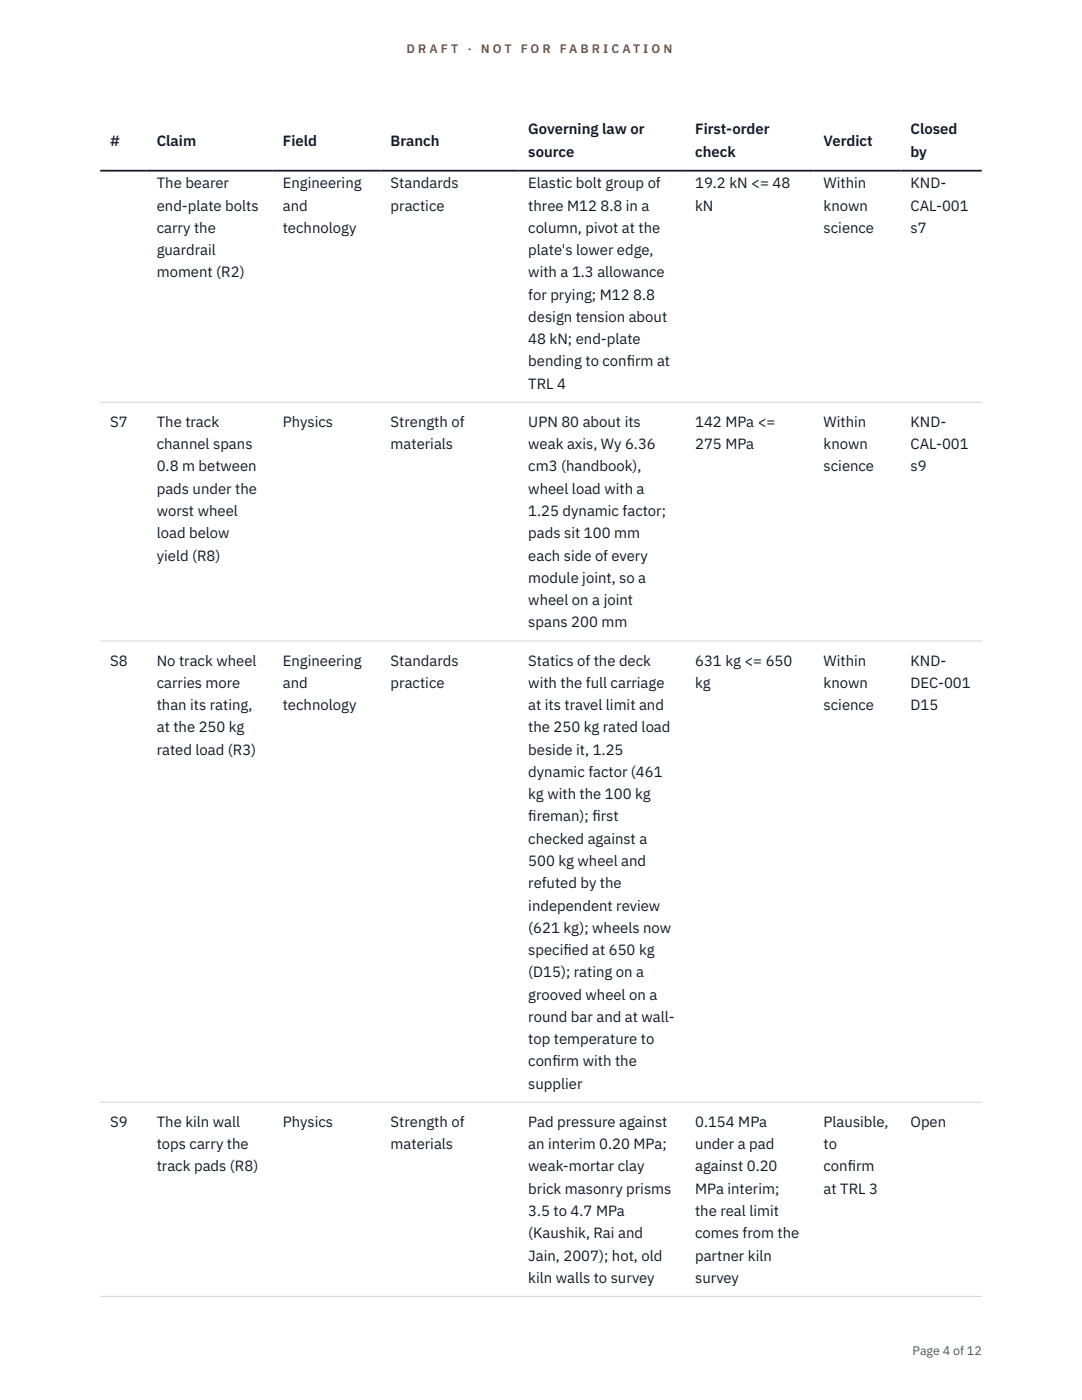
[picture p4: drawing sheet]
<svg xmlns="http://www.w3.org/2000/svg" width="216mm" height="279mm" viewBox="0 0 216 279" stroke-linecap="round" stroke-linejoin="round" font-family="sans-serif">
<defs><g id="words">
<g font-size="3" fill="#111827">
<text x="22" y="29.1">#</text>
<text x="31.3" y="29.1">Claim</text>
<text x="56.4" y="29.1">Field</text>
<text x="78" y="29.1">Branch</text>
<text x="105.4" y="26.8">Governing law or</text>
<text x="138.7" y="26.8">First-order</text>
<text x="164.3" y="29.1">Verdict</text>
<text x="181.7" y="26.8">Closed</text>
<text x="105.4" y="31.3">source</text>
<text x="138.7" y="31.3">check</text>
<text x="181.7" y="31.3">by</text>
<text x="31.3" y="37.6">The bearer</text>
<text x="56.4" y="37.6">Engineering</text>
<text x="78" y="37.6">Standards</text>
<text x="105.4" y="37.6">Elastic bolt group of</text>
<text x="138.7" y="37.6">19.2 kN &lt;= 48</text>
<text x="164.3" y="37.6">Within</text>
<text x="181.7" y="37.6">KND-</text>
<text x="31.3" y="42">end-plate bolts</text>
<text x="31.3" y="46.5">carry the</text>
<text x="56.4" y="42">and</text>
<text x="56.4" y="46.5">technology</text>
<text x="78" y="42">practice</text>
<text x="105.4" y="42">three M12 8.8 in a</text>
<text x="105.4" y="46.5">column, pivot at the</text>
<text x="138.7" y="42">kN</text>
<text x="164.3" y="42">known</text>
<text x="164.3" y="46.5">science</text>
<text x="181.7" y="42">CAL-001</text>
<text x="181.7" y="46.5">s7</text>
<text x="31.3" y="50.9">guardrail</text>
<text x="105.4" y="50.9">plate's lower edge,</text>
<text x="31.3" y="55.4">moment (R2)</text>
<text x="105.4" y="55.4">with a 1.3 allowance</text>
<text x="105.4" y="59.8">for prying; M12 8.8</text>
<text x="105.4" y="64.2">design tension about</text>
<text x="105.4" y="68.7">48 kN; end-plate</text>
<text x="105.4" y="73.1">bending to conf</text>
<text x="105.4" y="77.6">TRL 4</text>
<text x="125.1" y="73.1">irm at</text>
<text x="22" y="85.2">S7</text>
<text x="31.3" y="85.2">The track</text>
<text x="31.3" y="89.6">channel spans</text>
<text x="56.4" y="85.2">Physics</text>
<text x="78" y="85.2">Strength of</text>
<text x="78" y="89.6">materials</text>
<text x="105.4" y="85.2">UPN 80 about its</text>
<text x="105.4" y="89.6">weak axis, Wy 6.36</text>
<text x="138.7" y="85.2">142 MPa &lt;=</text>
<text x="138.7" y="89.6">275 MPa</text>
<text x="164.3" y="85.2">Within</text>
<text x="164.3" y="89.6">known</text>
<text x="181.7" y="85.2">KND-</text>
<text x="181.7" y="89.6">CAL-001</text>
<text x="31.3" y="94.1">0.8 m between</text>
<text x="105.4" y="94.1">cm3 (handbook),</text>
<text x="164.3" y="94.1">science</text>
<text x="181.7" y="94.1">s9</text>
<text x="31.3" y="98.5">pads under the</text>
<text x="105.4" y="98.5">wheel load with a</text>
<text x="31.3" y="103">worst wheel</text>
<text x="31.3" y="107.4">load below</text>
<text x="105.4" y="103">1.25 dynamic factor;</text>
<text x="105.4" y="107.4">pads sit 100 mm</text>
<text x="31.3" y="111.9">yield (R8)</text>
<text x="105.4" y="111.9">each side of every</text>
<text x="105.4" y="116.3">module joint, so a</text>
<text x="105.4" y="120.8">wheel on a joint</text>
<text x="105.4" y="125.2">spans 200 mm</text>
<text x="22" y="132.8">S8</text>
<text x="31.3" y="132.8">No track wheel</text>
<text x="31.3" y="137.3">carries more</text>
<text x="56.4" y="132.8">Engineering</text>
<text x="56.4" y="137.3">and</text>
<text x="78" y="132.8">Standards</text>
<text x="78" y="137.3">practice</text>
<text x="105.4" y="132.8">Statics of the deck</text>
<text x="105.4" y="137.3">with the full carriage</text>
<text x="138.7" y="132.8">631 kg &lt;= 650</text>
<text x="138.7" y="137.3">kg</text>
<text x="164.3" y="132.8">Within</text>
<text x="164.3" y="137.3">known</text>
<text x="181.7" y="132.8">KND-</text>
<text x="181.7" y="137.3">DEC-001</text>
<text x="31.3" y="141.7">than its rating,</text>
<text x="56.4" y="141.7">technology</text>
<text x="105.4" y="141.7">at its travel limit and</text>
<text x="164.3" y="141.7">science</text>
<text x="181.7" y="141.7">D15</text>
<text x="31.3" y="146.2">at the 250 kg</text>
<text x="105.4" y="146.2">the 250 kg rated load</text>
<text x="31.3" y="150.6">rated load (R3)</text>
<text x="105.4" y="150.6">beside it, 1.25</text>
<text x="105.4" y="155.1">dynamic factor (461</text>
<text x="105.4" y="159.5">kg with the 100 kg</text>
<text x="105.4" y="163.9">f</text>
<text x="105.4" y="163.9">ireman); f</text>
<text x="118.2" y="163.9">irst</text>
<text x="105.4" y="168.4">checked against a</text>
<text x="105.4" y="172.8">500 kg wheel and</text>
<text x="105.4" y="177.3">refuted by the</text>
<text x="105.4" y="181.7">independent review</text>
<text x="105.4" y="186.2">(621 kg); wheels now</text>
<text x="105.4" y="190.6">specif</text>
<text x="112.4" y="190.6">ied at 650 kg</text>
<text x="105.4" y="195.1">(D15); rating on a</text>
<text x="105.4" y="199.5">grooved wheel on a</text>
<text x="105.4" y="203.9">round bar and at wall-</text>
<text x="105.4" y="208.4">top temperature to</text>
<text x="105.4" y="212.8">conf</text>
<text x="110.2" y="212.8">irm with the</text>
<text x="105.4" y="217.3">supplier</text>
<text x="22" y="224.9">S9</text>
<text x="31.3" y="224.9">The kiln wall</text>
<text x="56.4" y="224.9">Physics</text>
<text x="78" y="224.9">Strength of</text>
<text x="105.4" y="224.9">Pad pressure against</text>
<text x="138.7" y="224.9">0.154 MPa</text>
<text x="164.3" y="224.9">Plausible,</text>
<text x="181.7" y="224.9">Open</text>
<text x="31.3" y="229.4">tops carry the</text>
<text x="31.3" y="233.8">track pads (R8)</text>
<text x="78" y="229.4">materials</text>
<text x="105.4" y="229.4">an interim 0.20 MPa;</text>
<text x="105.4" y="233.8">weak-mortar clay</text>
<text x="138.7" y="229.4">under a pad</text>
<text x="138.7" y="233.8">against 0.20</text>
<text x="164.3" y="229.4">to</text>
<text x="164.3" y="233.8">conf</text>
<text x="169.2" y="233.8">irm</text>
<text x="105.4" y="238.2">brick masonry prisms</text>
<text x="138.7" y="238.2">MPa interim;</text>
<text x="164.3" y="238.2">at TRL 3</text>
<text x="105.4" y="242.7">3.5 to 4.7 MPa</text>
<text x="138.7" y="242.7">the real limit</text>
<text x="105.4" y="247.1">(Kaushik, Rai and</text>
<text x="105.4" y="251.6">Jain, 2007); hot, old</text>
<text x="138.7" y="247.1">comes from the</text>
<text x="138.7" y="251.6">partner kiln</text>
<text x="105.4" y="256">kiln walls to survey</text>
<text x="138.7" y="256">survey</text>
</g>
<g font-size="2.5" fill="#b45309">
<text x="81.1" y="10.5">D R A F T</text>
<text x="93.3" y="10.5">·</text>
<text x="95.9" y="10.5">N O T</text>
<text x="103.9" y="10.5">F O R</text>
<text x="111.7" y="10.5">F A B R I C A T I O N</text>
</g>
<text font-size="2.5" fill="#4b5563" x="182.1" y="270.3">Page 4 of 12</text>
</g></defs>
<path d="M20 80.3h175.9M20 127.9h175.9M20 220h175.9M20 258.7h175.9" fill="none" stroke="#d1d5db" stroke-width=".2"/>
<path d="M20 34.1h175.9" fill="none" stroke="#111827" stroke-width=".35"/>
<use href="#words"/>
</svg>
